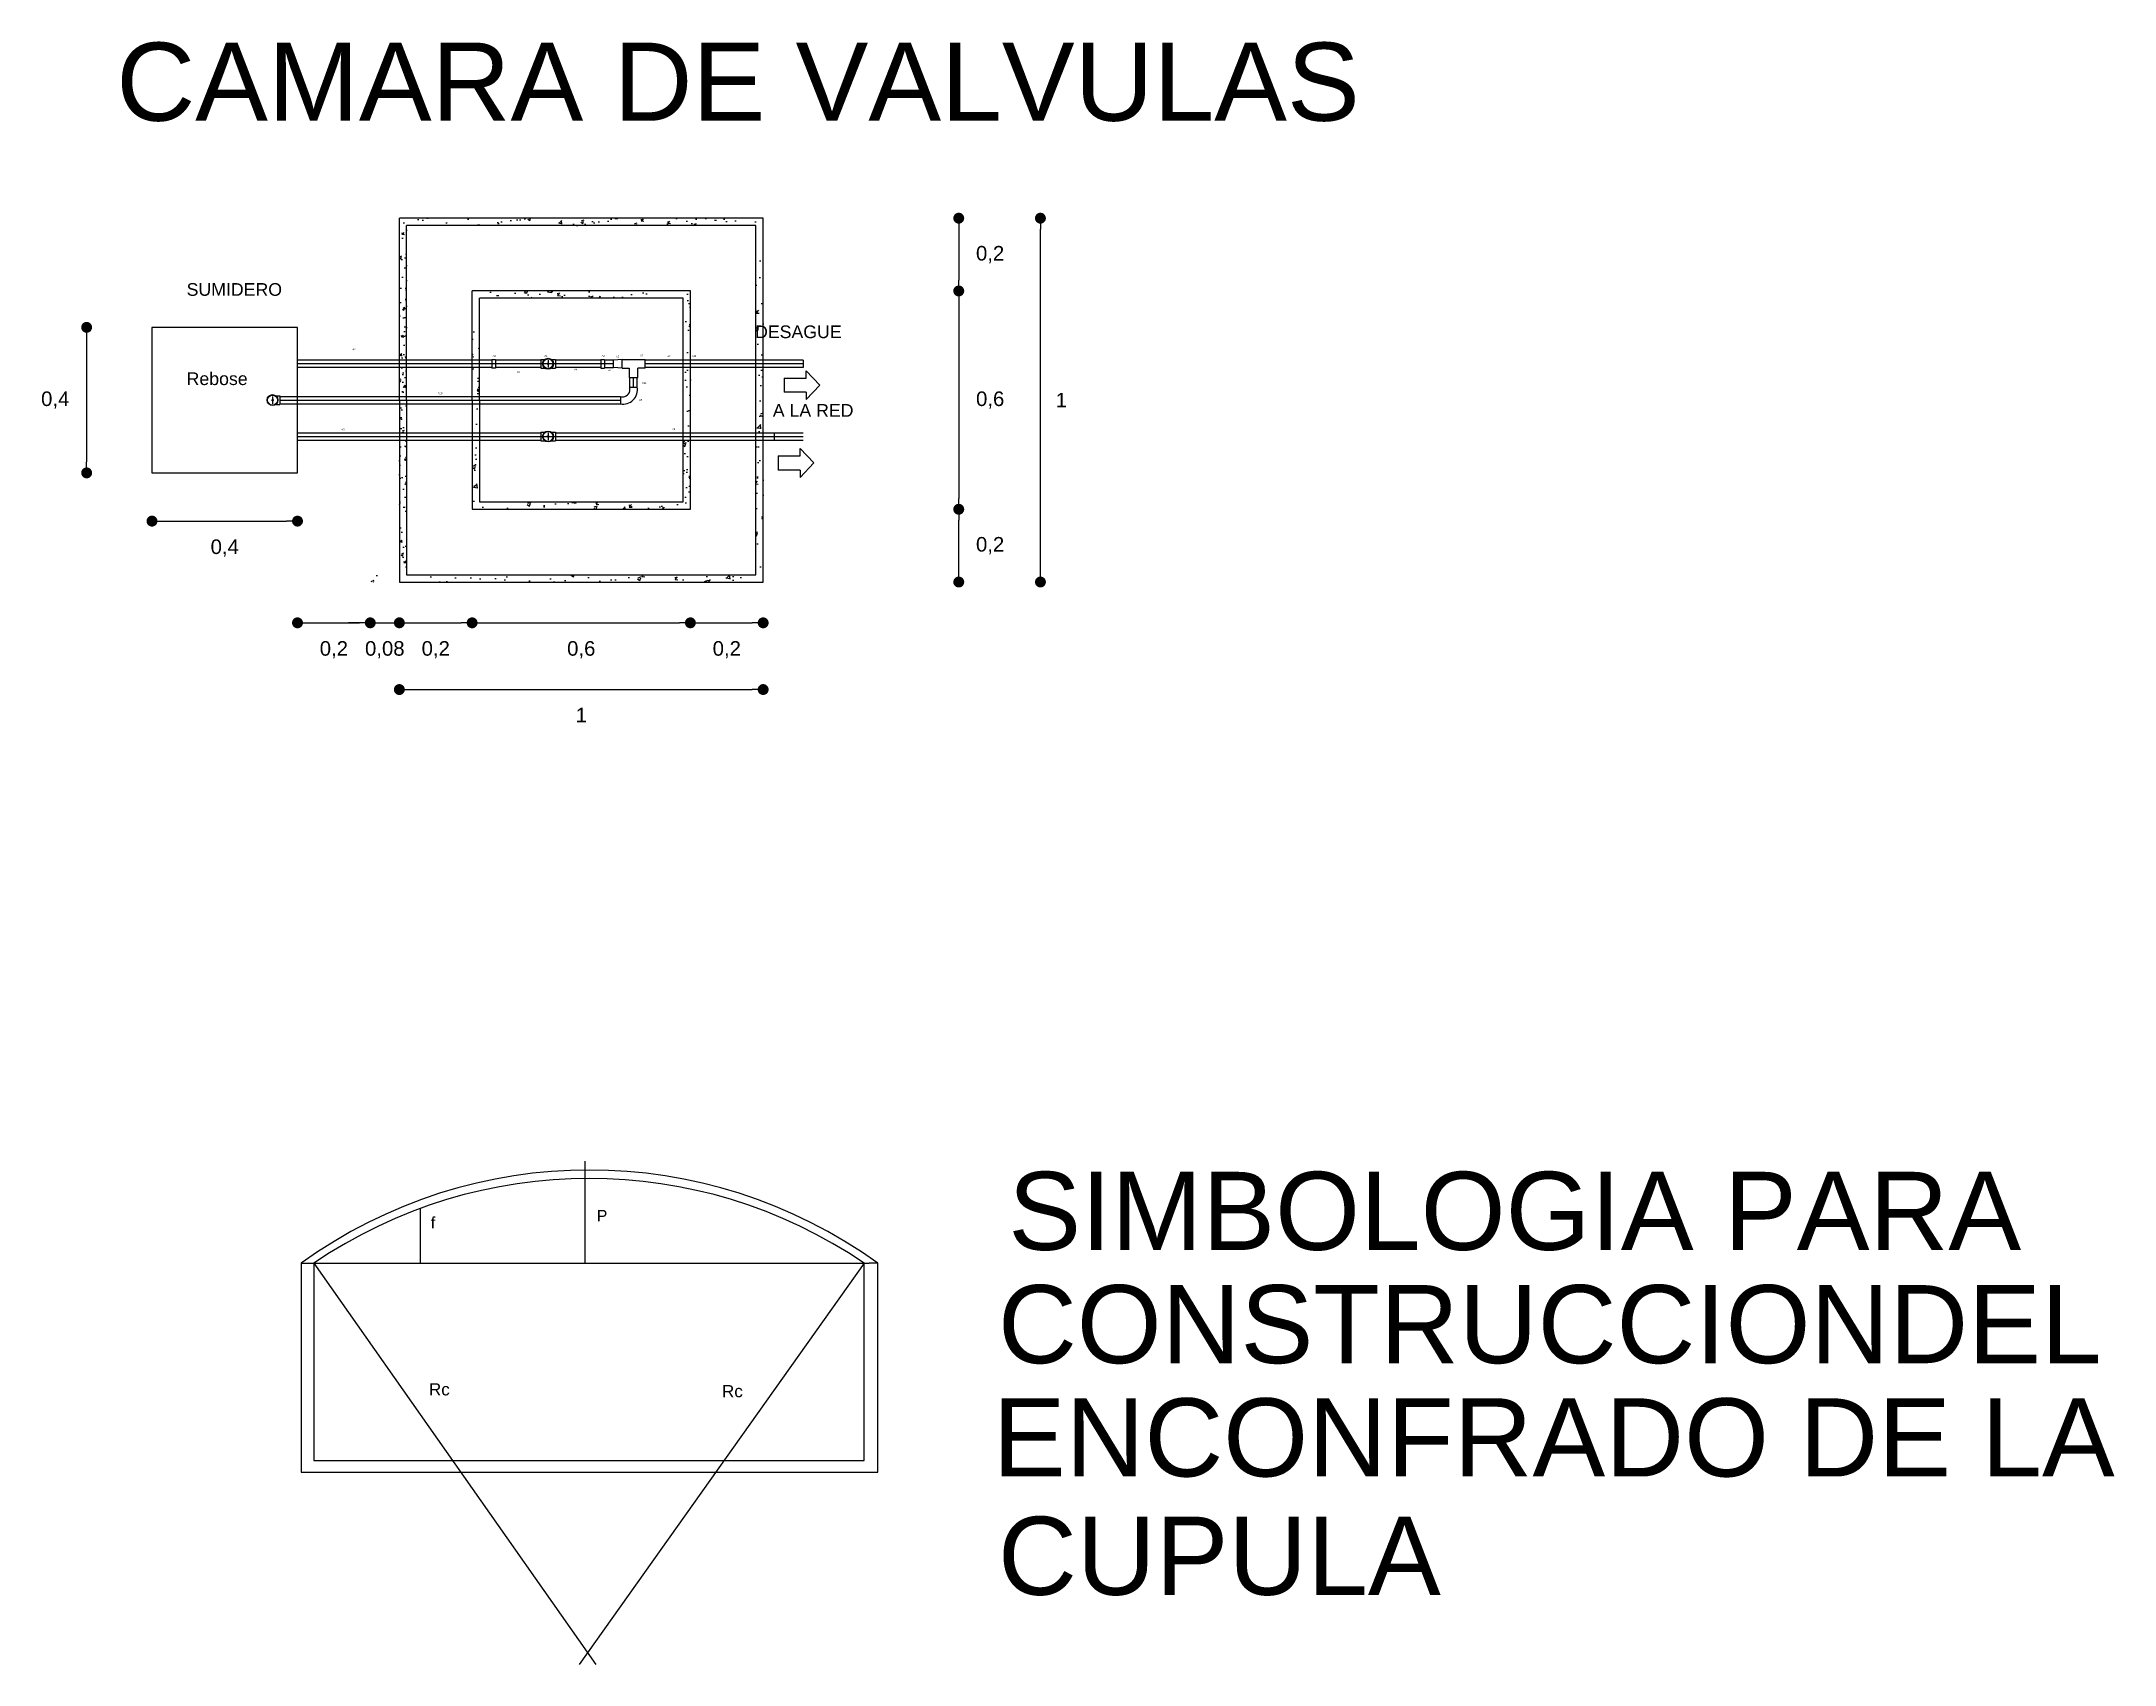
# Model space of a CAD drawing. Header units: metres. Extents: x 1704 to 4131, y 3282 to 4241.
# Drawn here: x 2153.38 to 2159.08, y 4221.74 to 4226.2 of the extents above; entities that cross this region are included whole.
import ezdxf

# ---------------------------------------------------------------- set-up
doc = ezdxf.new("R2010")
doc.units = ezdxf.units.M
doc.linetypes.add('ACAD_ISO02W100', pattern=[15, 12, -3])
doc.layers.add('Cotas', color=7, linetype='Continuous')
doc.layers.add('Dibujo', color=7, linetype='Continuous')
doc.styles.get("Standard").update_dxf_attribs({"font": 'arial.ttf'})
doc.dimstyles.new('Vero', dxfattribs={"dimtxt": 0.04, "dimasz": 0.03, "dimexe": 1.25, "dimexo": 0.625, "dimgap": 0.05, "dimtad": 2, "dimtih": 1, "dimtoh": 1, "dimtxsty": 'Standard', "dimblk": 'DOT', "dimcen": 0, "dimse1": 1, "dimse2": 1, "dimadec": 0, "dimazin": 0, "dimtfac": 1, "dimtix": 1, "dimtmove": 0, "dimatfit": 2, "dimfxl": 1, "dimarcsym": 2})
pattern_1 = [(50, (-1818.425276, 1706.89299), (0.0546554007, -0.00478172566), [0.005715, -0.062865]), (355, (-1818.425276, 1706.89299), (-0.0105730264, 0.0573170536), [0.004572, -0.05029217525]), (100.4514447, (-1818.42072, 1706.89259), (0.0440823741, 0.0525353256), [0.00485700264, -0.0534270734]), (46.1842, (-1818.425276, 1706.90823), (0.0813237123, -0.0126126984), [0.0085725, -0.0942975]), (96.6355576, (-1818.4185, 1706.90718), (0.0712212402, 0.0742278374), [0.007285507, -0.0801406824]), (351.1841512, (-1818.42528, 1706.90823), (0.0712212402, 0.0742278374), [0.0068579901, -0.0754379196]), (21, (-1818.417656, 1706.90442), (0.0454843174, -0.03067955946), [0.005715, -0.062865]), (326, (-1818.417656, 1706.90442), (0.0185406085, 0.05525638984), [0.004572, -0.050292]), (71.451445, (-1818.413866, 1706.90186), (0.0640249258, 0.02457683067), [0.00485700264, -0.0534269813]), (37.5, (-1818.425276, 1706.892988), (0.000926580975, 0.02536651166), [0, -0.0496824, 0, -0.051054, 0, -0.0504825]), (7.5, (-1818.425276, 1706.892988), (0.02004589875, 0.03005417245), [0, -0.0291084, 0, -0.0485394, 0, -0.0192405]), (327.5, (-1818.442269, 1706.892988), (0.04067717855, -0.0017186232), [0, -0.01905, 0, -0.059436, 0, -0.078867]), (317.5, (-1818.44989, 1706.892988), (0.04443875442, 0.0076279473), [0, -0.024765, 0, -0.0394716, 0, -0.056007])]
pattern_2 = [(50, (-1818.425276, 1706.89299), (0.0910923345, -0.0079695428), [0.009525, -0.104775]), (355, (-1818.42528, 1706.89299), (-0.0176217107, 0.0955284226), [0.00762, -0.083820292]), (100.4514447, (-1818.417685, 1706.89232), (0.0734706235, 0.087558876), [0.0080950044, -0.0890451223]), (46.1842, (-1818.42528, 1706.91839), (0.1355395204, -0.021021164), [0.0142875, -0.1571625]), (96.6355576, (-1818.41398, 1706.91664), (0.118702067, 0.1237130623), [0.0121425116, -0.133567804]), (351.184151, (-1818.42528, 1706.91839), (0.118702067, 0.1237130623), [0.0114299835, -0.125729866]), (21, (-1818.412576, 1706.91204), (0.0758071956, -0.0511325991), [0.009525, -0.104775]), (326, (-1818.41258, 1706.91204), (0.0309010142, 0.092093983), [0.00762, -0.08382]), (71.451445, (-1818.40626, 1706.90778), (0.1067082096, 0.0409613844), [0.0080950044, -0.0890449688]), (37.5, (-1818.425276, 1706.892988), (0.00154430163, 0.04227751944), [0, -0.082804, 0, -0.08509, 0, -0.0841375]), (7.5, (-1818.425276, 1706.89299), (0.03340983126, 0.0500902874), [0, -0.048514, 0, -0.080899, 0, -0.0320675]), (327.5, (-1818.453597, 1706.892988), (0.06779529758, -0.002864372), [0, -0.03175, 0, -0.09906, 0, -0.131445]), (317.5, (-1818.4663, 1706.89299), (0.0740645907, 0.0127132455), [0, -0.041275, 0, -0.065786, 0, -0.093345])]

msp = doc.modelspace()

# ---------------------------------------------------------------- texts
at = {"layer": 'Cotas', "color": 0, "linetype": 'ByBlock'}
for s, p in [('f', (2154.4534, 4222.9362)), ('P', (2154.9097, 4222.9554))]:
    msp.add_text(s, height=0.0313, rotation=360, dxfattribs=at).set_placement(p)
for p in [(2154.4484, 4222.477), (2155.2539, 4222.4719)]:
    msp.add_text('Rc', height=0.03356, dxfattribs=at).set_placement(p)
at = {"layer": 'Dibujo', "linetype": 'ACAD_ISO02W100'}
for s, height, p in [('CAMARA DE VALVULAS', 0.214783, (2153.5891, 4225.9804)), ('SIMBOLOGIA PARA ', 0.214783, (2156.0408, 4222.8768)), ('CONSTRUCCIONDEL ', 0.214783, (2156.0125, 4222.5655)), ('ENCONFRADO DE LA', 0.214783, (2155.9983, 4222.2542)), ('CUPULA', 0.21478, (2156.0125, 4221.9288))]:
    msp.add_text(s, height=height, dxfattribs=at).set_placement(p)
at = {"layer": 'Dibujo', "color": 0, "linetype": 'ByBlock'}
for s, height, p in [('SUMIDERO', 0.03484, (2153.7823, 4225.4993)), ('DESAGUE', 0.03484, (2155.3448, 4225.3829)), ('A3', 0.00493, (2154.2385, 4225.3501)), ('A0', 0.00493, (2154.6236, 4225.3314)), ('A1', 0.00493, (2154.7658, 4225.3314)), ('A2', 0.00493, (2154.9231, 4225.332)), ('A5', 0.00493, (2154.9627, 4225.3295)), ('A7', 0.00493, (2155.0284, 4225.3331)), ('A8', 0.00493, (2155.1043, 4225.3308)), ('A12', 0.00493, (2155.171, 4225.3314)), ('Rebose', 0.03484, (2153.7823, 4225.254)), ('A4', 0.00493, (2154.6905, 4225.2879)), ('A4', 0.00493, (2154.8479, 4225.2941)), ('A4', 0.00493, (2154.9415, 4225.2922)), ('A10', 0.00493, (2154.473, 4225.2288)), ('A11', 0.00493, (2155.0343, 4225.2573)), ('A8', 0.00493, (2155.026, 4225.2106)), ('A LA RED', 0.03484, (2155.3936, 4225.1669)), ('A3', 0.00493, (2154.2078, 4225.1291)), ('A6', 0.00493, (2155.1169, 4225.1305))]:
    msp.add_text(s, height=height, dxfattribs=at).set_placement(p)

# ---------------------------------------------------------------- blocks, each defined once
blk = doc.blocks.new('_Dot')
at = {"color": 0, "linetype": 'ByBlock', "lineweight": -2}
blk.add_line((-0.5, 0), (-1, 0), dxfattribs=at)
at = {"color": 0, "linetype": 'ByBlock', "const_width": 0.5}
blk.add_lwpolyline([(-0.25, 0, 1), (0.25, 0, 1)], format="xyb", close=True, dxfattribs=at)
blk = doc.blocks.new('*D321')
at = {"layer": 'Cotas', "color": 0, "linetype": 'ByBlock', "lineweight": -2, "transparency": 16777216}
blk.add_line((2153.5075, 4225.3826), (2153.5075, 4225.0426), dxfattribs=at)
at = {"layer": 'Defpoints', "color": 0, "linetype": 'ByBlock', "transparency": 16777216}
for p in [(2153.6871, 4225.4126), (2153.5075, 4225.0126), (2153.6871, 4225.0126)]:
    blk.add_point(p, dxfattribs=at)
at = {"layer": 'Cotas', "color": 0, "linetype": 'ByBlock', "lineweight": -2, "transparency": 16777216, "xscale": 0.03, "yscale": 0.03, "zscale": 0.03}
for p, rotation in [((2153.5075, 4225.4126), 90), ((2153.5075, 4225.0126), 270)]:
    blk.add_blockref('_Dot', p, dxfattribs=dict(at, rotation=rotation))
at = {"layer": 'Cotas', "color": 0, "linetype": 'ByBlock', "transparency": 16777216, "insert": (2153.4212, 4225.2126), "char_height": 0.04, "attachment_point": 5}
blk.add_mtext('0,4', dxfattribs=at)
blk = doc.blocks.new('*D322')
at = {"layer": 'Cotas', "color": 0, "linetype": 'ByBlock', "lineweight": -2, "transparency": 16777216}
blk.add_line((2153.7171, 4224.88), (2154.0571, 4224.88), dxfattribs=at)
at = {"layer": 'Defpoints', "color": 0, "linetype": 'ByBlock', "transparency": 16777216}
for p in [(2153.6871, 4225.0126), (2154.0871, 4225.0126), (2154.0871, 4224.88)]:
    blk.add_point(p, dxfattribs=at)
at = {"layer": 'Cotas', "color": 0, "linetype": 'ByBlock', "lineweight": -2, "transparency": 16777216, "xscale": 0.03, "yscale": 0.03, "zscale": 0.03, "rotation": 180}
blk.add_blockref('_Dot', (2153.6871, 4224.88), dxfattribs=at)
at = {"layer": 'Cotas', "color": 0, "linetype": 'ByBlock', "lineweight": -2, "transparency": 16777216, "xscale": 0.03, "yscale": 0.03, "zscale": 0.03}
blk.add_blockref('_Dot', (2154.0871, 4224.88), dxfattribs=at)
at = {"layer": 'Cotas', "color": 0, "linetype": 'ByBlock', "transparency": 16777216, "insert": (2153.8871, 4224.8059), "char_height": 0.04, "attachment_point": 5}
blk.add_mtext('0,4', dxfattribs=at)
blk = doc.blocks.new('*D323')
at = {"layer": 'Cotas', "color": 0, "linetype": 'ByBlock', "lineweight": -2, "transparency": 16777216}
blk.add_line((2154.1171, 4224.6005), (2154.2571, 4224.6005), dxfattribs=at)
at = {"layer": 'Defpoints', "color": 0, "linetype": 'ByBlock', "transparency": 16777216}
for p in [(2154.0871, 4225.1026), (2154.2871, 4225.1026), (2154.2871, 4224.6005)]:
    blk.add_point(p, dxfattribs=at)
at = {"layer": 'Cotas', "color": 0, "linetype": 'ByBlock', "lineweight": -2, "transparency": 16777216, "xscale": 0.03, "yscale": 0.03, "zscale": 0.03, "rotation": 180}
blk.add_blockref('_Dot', (2154.0871, 4224.6005), dxfattribs=at)
at = {"layer": 'Cotas', "color": 0, "linetype": 'ByBlock', "lineweight": -2, "transparency": 16777216, "xscale": 0.03, "yscale": 0.03, "zscale": 0.03}
blk.add_blockref('_Dot', (2154.2871, 4224.6005), dxfattribs=at)
at = {"layer": 'Cotas', "color": 0, "linetype": 'ByBlock', "transparency": 16777216, "insert": (2154.1871, 4224.5264), "char_height": 0.04, "attachment_point": 5}
blk.add_mtext('0,2', dxfattribs=at)
blk = doc.blocks.new('*D324')
at = {"layer": 'Cotas', "color": 0, "linetype": 'ByBlock', "lineweight": -2, "transparency": 16777216}
for p, q in [((2154.2571, 4224.6005), (2154.2271, 4224.6005)), ((2154.2871, 4224.6005), (2154.3671, 4224.6005)), ((2154.3971, 4224.6005), (2154.4271, 4224.6005))]:
    blk.add_line(p, q, dxfattribs=at)
at = {"layer": 'Defpoints', "color": 0, "linetype": 'ByBlock', "transparency": 16777216}
for p in [(2154.2871, 4225.1026), (2154.3671, 4225.1026), (2154.3671, 4224.6005)]:
    blk.add_point(p, dxfattribs=at)
at = {"layer": 'Cotas', "color": 0, "linetype": 'ByBlock', "lineweight": -2, "transparency": 16777216, "xscale": 0.03, "yscale": 0.03, "zscale": 0.03}
blk.add_blockref('_Dot', (2154.2871, 4224.6005), dxfattribs=at)
at = {"layer": 'Cotas', "color": 0, "linetype": 'ByBlock', "lineweight": -2, "transparency": 16777216, "xscale": 0.03, "yscale": 0.03, "zscale": 0.03, "rotation": 180}
blk.add_blockref('_Dot', (2154.3671, 4224.6005), dxfattribs=at)
at = {"layer": 'Cotas', "color": 0, "linetype": 'ByBlock', "transparency": 16777216, "insert": (2154.3271, 4224.5264), "char_height": 0.04, "attachment_point": 5}
blk.add_mtext('0,08', dxfattribs=at)
blk = doc.blocks.new('*D325')
at = {"layer": 'Cotas', "color": 0, "linetype": 'ByBlock', "lineweight": -2, "transparency": 16777216}
blk.add_line((2154.3971, 4224.6005), (2154.5371, 4224.6005), dxfattribs=at)
at = {"layer": 'Defpoints', "color": 0, "linetype": 'ByBlock', "transparency": 16777216}
for p in [(2154.5671, 4224.9126), (2154.3671, 4224.7126), (2154.5671, 4224.6005)]:
    blk.add_point(p, dxfattribs=at)
at = {"layer": 'Cotas', "color": 0, "linetype": 'ByBlock', "lineweight": -2, "transparency": 16777216, "xscale": 0.03, "yscale": 0.03, "zscale": 0.03, "rotation": 180}
blk.add_blockref('_Dot', (2154.3671, 4224.6005), dxfattribs=at)
at = {"layer": 'Cotas', "color": 0, "linetype": 'ByBlock', "lineweight": -2, "transparency": 16777216, "xscale": 0.03, "yscale": 0.03, "zscale": 0.03}
blk.add_blockref('_Dot', (2154.5671, 4224.6005), dxfattribs=at)
at = {"layer": 'Cotas', "color": 0, "linetype": 'ByBlock', "transparency": 16777216, "insert": (2154.4671, 4224.5264), "char_height": 0.04, "attachment_point": 5}
blk.add_mtext('0,2', dxfattribs=at)
blk = doc.blocks.new('*D326')
at = {"layer": 'Cotas', "color": 0, "linetype": 'ByBlock', "lineweight": -2, "transparency": 16777216}
blk.add_line((2154.5971, 4224.6005), (2155.1371, 4224.6005), dxfattribs=at)
at = {"layer": 'Defpoints', "color": 0, "linetype": 'ByBlock', "transparency": 16777216}
for p in [(2154.5671, 4224.9126), (2155.1671, 4224.9126), (2155.1671, 4224.6005)]:
    blk.add_point(p, dxfattribs=at)
at = {"layer": 'Cotas', "color": 0, "linetype": 'ByBlock', "lineweight": -2, "transparency": 16777216, "xscale": 0.03, "yscale": 0.03, "zscale": 0.03, "rotation": 180}
blk.add_blockref('_Dot', (2154.5671, 4224.6005), dxfattribs=at)
at = {"layer": 'Cotas', "color": 0, "linetype": 'ByBlock', "lineweight": -2, "transparency": 16777216, "xscale": 0.03, "yscale": 0.03, "zscale": 0.03}
blk.add_blockref('_Dot', (2155.1671, 4224.6005), dxfattribs=at)
at = {"layer": 'Cotas', "color": 0, "linetype": 'ByBlock', "transparency": 16777216, "insert": (2154.8671, 4224.5264), "char_height": 0.04, "attachment_point": 5}
blk.add_mtext('0,6', dxfattribs=at)
blk = doc.blocks.new('*D327')
at = {"layer": 'Cotas', "color": 0, "linetype": 'ByBlock', "lineweight": -2, "transparency": 16777216}
blk.add_line((2155.1971, 4224.6005), (2155.3371, 4224.6005), dxfattribs=at)
at = {"layer": 'Defpoints', "color": 0, "linetype": 'ByBlock', "transparency": 16777216}
for p in [(2155.1671, 4224.9126), (2155.3671, 4224.7126), (2155.3671, 4224.6005)]:
    blk.add_point(p, dxfattribs=at)
at = {"layer": 'Cotas', "color": 0, "linetype": 'ByBlock', "lineweight": -2, "transparency": 16777216, "xscale": 0.03, "yscale": 0.03, "zscale": 0.03, "rotation": 180}
blk.add_blockref('_Dot', (2155.1671, 4224.6005), dxfattribs=at)
at = {"layer": 'Cotas', "color": 0, "linetype": 'ByBlock', "lineweight": -2, "transparency": 16777216, "xscale": 0.03, "yscale": 0.03, "zscale": 0.03}
blk.add_blockref('_Dot', (2155.3671, 4224.6005), dxfattribs=at)
at = {"layer": 'Cotas', "color": 0, "linetype": 'ByBlock', "transparency": 16777216, "insert": (2155.2671, 4224.5264), "char_height": 0.04, "attachment_point": 5}
blk.add_mtext('0,2', dxfattribs=at)
blk = doc.blocks.new('*D328')
at = {"layer": 'Cotas', "color": 0, "linetype": 'ByBlock', "lineweight": -2, "transparency": 16777216}
blk.add_line((2154.3971, 4224.4171), (2155.3371, 4224.4171), dxfattribs=at)
at = {"layer": 'Defpoints', "color": 0, "linetype": 'ByBlock', "transparency": 16777216}
for p in [(2154.3671, 4224.7126), (2155.3671, 4224.7126), (2155.3671, 4224.4171)]:
    blk.add_point(p, dxfattribs=at)
at = {"layer": 'Cotas', "color": 0, "linetype": 'ByBlock', "lineweight": -2, "transparency": 16777216, "xscale": 0.03, "yscale": 0.03, "zscale": 0.03, "rotation": 180}
blk.add_blockref('_Dot', (2154.3671, 4224.4171), dxfattribs=at)
at = {"layer": 'Cotas', "color": 0, "linetype": 'ByBlock', "lineweight": -2, "transparency": 16777216, "xscale": 0.03, "yscale": 0.03, "zscale": 0.03}
blk.add_blockref('_Dot', (2155.3671, 4224.4171), dxfattribs=at)
at = {"layer": 'Cotas', "color": 0, "linetype": 'ByBlock', "transparency": 16777216, "insert": (2154.8671, 4224.347), "char_height": 0.04, "attachment_point": 5}
blk.add_mtext('1', dxfattribs=at)
blk = doc.blocks.new('*D329')
at = {"layer": 'Cotas', "color": 0, "linetype": 'ByBlock', "lineweight": -2, "transparency": 16777216}
blk.add_line((2155.9047, 4225.6826), (2155.9047, 4225.5426), dxfattribs=at)
at = {"layer": 'Defpoints', "color": 0, "linetype": 'ByBlock', "transparency": 16777216}
for p in [(2155.3671, 4225.7126), (2155.1671, 4225.5126), (2155.9047, 4225.5126)]:
    blk.add_point(p, dxfattribs=at)
at = {"layer": 'Cotas', "color": 0, "linetype": 'ByBlock', "lineweight": -2, "transparency": 16777216, "xscale": 0.03, "yscale": 0.03, "zscale": 0.03}
for p, rotation in [((2155.9047, 4225.7126), 90), ((2155.9047, 4225.5126), 270)]:
    blk.add_blockref('_Dot', p, dxfattribs=dict(at, rotation=rotation))
at = {"layer": 'Cotas', "color": 0, "linetype": 'ByBlock', "transparency": 16777216, "insert": (2155.9909, 4225.6126), "char_height": 0.04, "attachment_point": 5}
blk.add_mtext('0,2', dxfattribs=at)
blk = doc.blocks.new('*D330')
at = {"layer": 'Cotas', "color": 0, "linetype": 'ByBlock', "lineweight": -2, "transparency": 16777216}
blk.add_line((2155.9047, 4225.4826), (2155.9047, 4224.9426), dxfattribs=at)
at = {"layer": 'Defpoints', "color": 0, "linetype": 'ByBlock', "transparency": 16777216}
for p in [(2155.1671, 4225.5126), (2155.1671, 4224.9126), (2155.9047, 4224.9126)]:
    blk.add_point(p, dxfattribs=at)
at = {"layer": 'Cotas', "color": 0, "linetype": 'ByBlock', "lineweight": -2, "transparency": 16777216, "xscale": 0.03, "yscale": 0.03, "zscale": 0.03}
for p, rotation in [((2155.9047, 4225.5126), 90), ((2155.9047, 4224.9126), 270)]:
    blk.add_blockref('_Dot', p, dxfattribs=dict(at, rotation=rotation))
at = {"layer": 'Cotas', "color": 0, "linetype": 'ByBlock', "transparency": 16777216, "insert": (2155.9911, 4225.2126), "char_height": 0.04, "attachment_point": 5}
blk.add_mtext('0,6', dxfattribs=at)
blk = doc.blocks.new('*D331')
at = {"layer": 'Cotas', "color": 0, "linetype": 'ByBlock', "lineweight": -2, "transparency": 16777216}
blk.add_line((2155.9047, 4224.7426), (2155.9047, 4224.8826), dxfattribs=at)
at = {"layer": 'Defpoints', "color": 0, "linetype": 'ByBlock', "transparency": 16777216}
for p in [(2155.1671, 4224.9126), (2155.9047, 4224.9126), (2155.3671, 4224.7126)]:
    blk.add_point(p, dxfattribs=at)
at = {"layer": 'Cotas', "color": 0, "linetype": 'ByBlock', "lineweight": -2, "transparency": 16777216, "xscale": 0.03, "yscale": 0.03, "zscale": 0.03}
for p, rotation in [((2155.9047, 4224.9126), 90), ((2155.9047, 4224.7126), 270)]:
    blk.add_blockref('_Dot', p, dxfattribs=dict(at, rotation=rotation))
at = {"layer": 'Cotas', "color": 0, "linetype": 'ByBlock', "transparency": 16777216, "insert": (2155.9909, 4224.8126), "char_height": 0.04, "attachment_point": 5}
blk.add_mtext('0,2', dxfattribs=at)
blk = doc.blocks.new('*D332')
at = {"layer": 'Cotas', "color": 0, "linetype": 'ByBlock', "lineweight": -2, "transparency": 16777216}
blk.add_line((2156.1292, 4224.7426), (2156.1292, 4225.6826), dxfattribs=at)
at = {"layer": 'Defpoints', "color": 0, "linetype": 'ByBlock', "transparency": 16777216}
for p in [(2155.3671, 4225.7126), (2156.1292, 4225.7126), (2155.3671, 4224.7126)]:
    blk.add_point(p, dxfattribs=at)
at = {"layer": 'Cotas', "color": 0, "linetype": 'ByBlock', "lineweight": -2, "transparency": 16777216, "xscale": 0.03, "yscale": 0.03, "zscale": 0.03}
for p, rotation in [((2156.1292, 4225.7126), 90), ((2156.1292, 4224.7126), 270)]:
    blk.add_blockref('_Dot', p, dxfattribs=dict(at, rotation=rotation))
at = {"layer": 'Cotas', "color": 0, "linetype": 'ByBlock', "transparency": 16777216, "insert": (2156.1866, 4225.2126), "char_height": 0.04, "attachment_point": 5}
blk.add_mtext('1', dxfattribs=at)

# ---------------------------------------------------------------- dimensions: what is measured, and where the dimension line sits
at = {"layer": 'Cotas', "color": 0, "linetype": 'ByBlock'}
for base, p1, p2, picture, middle in [((2155.9047, 4225.5126), (2155.3671, 4225.7126), (2155.1671, 4225.5126), '*D329', (2155.9909, 4225.6126)), ((2156.1292, 4225.7126), (2155.3671, 4224.7126), (2155.3671, 4225.7126), '*D332', (2156.1866, 4225.2126)), ((2155.9047, 4224.9126), (2155.1671, 4225.5126), (2155.1671, 4224.9126), '*D330', (2155.9911, 4225.2126)), ((2153.5075, 4225.0126), (2153.6871, 4225.4126), (2153.6871, 4225.0126), '*D321', (2153.4212, 4225.2126)), ((2155.9047, 4224.9126), (2155.3671, 4224.7126), (2155.1671, 4224.9126), '*D331', (2155.9909, 4224.8126))]:
    dim = msp.add_linear_dim(base=base, p1=p1, p2=p2, angle=90, dimstyle='Vero', dxfattribs=at)
    dim.commit()
    dim.dimension.update_dxf_attribs({"geometry": picture, "text_midpoint": middle})
for base, p1, p2, picture, middle in [((2154.2871, 4224.6005), (2154.0871, 4225.1026), (2154.2871, 4225.1026), '*D323', (2154.1871, 4224.5264)), ((2154.3671, 4224.6005), (2154.2871, 4225.1026), (2154.3671, 4225.1026), '*D324', (2154.3271, 4224.5264)), ((2154.0871, 4224.88), (2153.6871, 4225.0126), (2154.0871, 4225.0126), '*D322', (2153.8871, 4224.8059)), ((2154.5671, 4224.6005), (2154.3671, 4224.7126), (2154.5671, 4224.9126), '*D325', (2154.4671, 4224.5264)), ((2155.1671, 4224.6005), (2154.5671, 4224.9126), (2155.1671, 4224.9126), '*D326', (2154.8671, 4224.5264)), ((2155.3671, 4224.6005), (2155.1671, 4224.9126), (2155.3671, 4224.7126), '*D327', (2155.2671, 4224.5264)), ((2155.3671, 4224.4171), (2154.3671, 4224.7126), (2155.3671, 4224.7126), '*D328', (2154.8671, 4224.347))]:
    dim = msp.add_linear_dim(base=base, p1=p1, p2=p2, dimstyle='Vero', dxfattribs=at)
    dim.commit()
    dim.dimension.update_dxf_attribs({"geometry": picture, "text_midpoint": middle})

# ---------------------------------------------------------------- hatches: boundary and pattern name
at = {"layer": 'Dibujo', "linetype": 'ByBlock'}
h = msp.add_hatch(dxfattribs=at)
h.set_pattern_fill('AR-CONC', color=0, scale=0.0004)
h.set_pattern_definition([(50, (-1818.425276, 1706.89299), (0.0728738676, -0.0063756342), [0.00762, -0.08382]), (355, (-1818.425276, 1706.89299), (-0.0140973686, 0.0764227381), [0.006096, -0.0670562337]), (100.4514447, (-1818.4192, 1706.89246), (0.0587764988, 0.0700471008), [0.0064760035, -0.0712360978]), (46.1842, (-1818.42528, 1706.91331), (0.1084316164, -0.0168169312), [0.01143, -0.12573]), (96.6355576, (-1818.41624, 1706.91191), (0.0949616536, 0.0989704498), [0.0097140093, -0.1068542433]), (351.1841512, (-1818.42528, 1706.91331), (0.0949616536, 0.0989704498), [0.0091439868, -0.1005838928]), (21, (-1818.415116, 1706.90823), (0.0606457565, -0.0409060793), [0.00762, -0.08382]), (326, (-1818.415116, 1706.90823), (0.0247208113, 0.0736751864), [0.006096, -0.067056]), (71.451445, (-1818.41006, 1706.90482), (0.0853665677, 0.0327691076), [0.0064760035, -0.071235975]), (37.5, (-1818.425276, 1706.892988), (0.0012354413, 0.03382201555), [0, -0.0662432, 0, -0.068072, 0, -0.06731]), (7.5, (-1818.425276, 1706.892988), (0.026727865, 0.04007222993), [0, -0.0388112, 0, -0.0647192, 0, -0.025654]), (327.5, (-1818.447933, 1706.892988), (0.05423623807, -0.0022914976), [0, -0.0254, 0, -0.079248, 0, -0.105156]), (317.5, (-1818.458093, 1706.89299), (0.05925167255, 0.0101705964), [0, -0.03302, 0, -0.0526288, 0, -0.074676])])
h.paths.add_polyline_path([(2155.3471, 4225.7126), (2154.3671, 4225.7126), (2154.3671, 4225.6926), (2154.3871, 4225.6926), (2155.3471, 4225.6926)])
h = msp.add_hatch(dxfattribs=at)
h.set_pattern_fill('AR-CONC', color=0, scale=0.0003)
h.set_pattern_definition(pattern_1)
h.paths.add_polyline_path([(2154.3871, 4225.6926), (2154.3671, 4225.6926), (2154.3671, 4225.3226), (2154.3871, 4225.3226)])
h.paths.add_polyline_path([(2154.3871, 4225.3026), (2154.3671, 4225.3026), (2154.3671, 4225.2226), (2154.3871, 4225.2226)])
h = msp.add_hatch(dxfattribs=at)
h.set_pattern_fill('AR-CONC', color=0, scale=0.0005)
h.set_pattern_definition(pattern_2)
h.paths.add_polyline_path([(2155.1471, 4224.9326), (2154.5871, 4224.9326), (2154.5871, 4224.9126), (2155.1471, 4224.9126)])
h.paths.add_polyline_path([(2155.1671, 4224.9326), (2155.1471, 4224.9326), (2155.1471, 4224.9126), (2155.1671, 4224.9126)])
h.paths.add_polyline_path([(2154.5871, 4224.9326), (2154.5671, 4224.9326), (2154.5671, 4224.9126), (2154.5871, 4224.9126)])
h.paths.add_polyline_path([(2155.1671, 4225.3026), (2155.1471, 4225.3026), (2155.1471, 4225.1226), (2155.1671, 4225.1226)])
h.paths.add_polyline_path([(2154.5871, 4225.3026), (2154.5671, 4225.3026), (2154.5671, 4225.2226), (2154.5871, 4225.2226)])
h.paths.add_polyline_path([(2154.5871, 4225.2026), (2154.5671, 4225.2026), (2154.5671, 4225.1226), (2154.5871, 4225.1226)])
h.paths.add_polyline_path([(2154.5871, 4225.1026), (2154.5671, 4225.1026), (2154.5671, 4225.0126), (2154.5871, 4225.0126)])
h.paths.add_polyline_path([(2155.3671, 4225.6926), (2155.3471, 4225.6926), (2155.3471, 4225.3226), (2155.3671, 4225.3226)])
h.paths.add_polyline_path([(2155.3671, 4225.3026), (2155.3471, 4225.3026), (2155.3471, 4225.1226), (2155.3671, 4225.1226)])
h.paths.add_polyline_path([(2155.3671, 4225.1026), (2155.3471, 4225.1026), (2155.3471, 4224.7326), (2155.3671, 4224.7326)])
h = msp.add_hatch(dxfattribs=at)
h.set_pattern_fill('AR-CONC', color=0, scale=0.0005)
h.set_pattern_definition(pattern_2)
h.paths.add_polyline_path([(2155.1471, 4225.5126), (2154.5871, 4225.5126), (2154.5871, 4225.4926), (2155.1471, 4225.4926)])
h.paths.add_polyline_path([(2154.5871, 4225.4926), (2154.5671, 4225.4926), (2154.5671, 4225.3226), (2154.5871, 4225.3226)])
h.paths.add_polyline_path([(2155.1671, 4225.4926), (2155.1471, 4225.4926), (2155.1471, 4225.3226), (2155.1671, 4225.3226)])
h.paths.add_polyline_path([(2155.1671, 4225.5126), (2155.1471, 4225.5126), (2155.1471, 4225.4926), (2155.1671, 4225.4926)])
h.paths.add_polyline_path([(2154.5871, 4225.0126), (2154.5671, 4225.0126), (2154.5671, 4224.9326), (2154.5871, 4224.9326)])
h.paths.add_polyline_path([(2155.1671, 4225.1026), (2155.1471, 4225.1026), (2155.1471, 4224.9326), (2155.1671, 4224.9326)])
h = msp.add_hatch(dxfattribs=at)
h.set_pattern_fill('AR-CONC', color=0, scale=0.0003)
h.set_pattern_definition(pattern_1)
h.paths.add_polyline_path([(2154.3871, 4225.2026), (2154.3671, 4225.2026), (2154.3671, 4225.1226), (2154.3871, 4225.1226)])
h.paths.add_polyline_path([(2154.3871, 4225.1026), (2154.3671, 4225.1026), (2154.3671, 4225.0126), (2154.3871, 4225.0126)])
h.paths.add_polyline_path([(2154.3871, 4225.0126), (2154.3671, 4225.0126), (2154.3671, 4224.7326), (2154.3871, 4224.7326)])
h = msp.add_hatch(dxfattribs=at)
h.set_pattern_fill('AR-CONC', color=0, scale=0.0005)
h.set_pattern_definition([(50, (-1818.505276, 1706.89299), (0.0910923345, -0.0079695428), [0.009525, -0.104775]), (355, (-1818.50528, 1706.89299), (-0.0176217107, 0.0955284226), [0.00762, -0.083820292]), (100.4514447, (-1818.497685, 1706.89232), (0.0734706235, 0.087558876), [0.0080950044, -0.0890451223]), (46.1842, (-1818.50528, 1706.91839), (0.1355395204, -0.021021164), [0.0142875, -0.1571625]), (96.6355576, (-1818.49398, 1706.91664), (0.118702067, 0.1237130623), [0.0121425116, -0.133567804]), (351.184151, (-1818.50528, 1706.91839), (0.118702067, 0.1237130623), [0.0114299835, -0.125729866]), (21, (-1818.492576, 1706.91204), (0.0758071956, -0.0511325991), [0.009525, -0.104775]), (326, (-1818.49258, 1706.91204), (0.0309010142, 0.092093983), [0.00762, -0.08382]), (71.451445, (-1818.48626, 1706.90778), (0.1067082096, 0.0409613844), [0.0080950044, -0.0890449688]), (37.5, (-1818.505276, 1706.892988), (0.00154430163, 0.04227751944), [0, -0.082804, 0, -0.08509, 0, -0.0841375]), (7.5, (-1818.505276, 1706.89299), (0.03340983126, 0.0500902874), [0, -0.048514, 0, -0.080899, 0, -0.0320675]), (327.5, (-1818.533597, 1706.892988), (0.06779529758, -0.002864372), [0, -0.03175, 0, -0.09906, 0, -0.131445]), (317.5, (-1818.5463, 1706.89299), (0.0740645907, 0.0127132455), [0, -0.041275, 0, -0.065786, 0, -0.093345])])
h.paths.add_polyline_path([(2154.3071, 4224.7326), (2154.2871, 4224.7326), (2154.2871, 4224.7126), (2154.3071, 4224.7126)])
h.paths.add_polyline_path([(2155.2871, 4224.7326), (2155.2671, 4224.7326), (2155.2671, 4224.7126), (2155.2871, 4224.7126)])
h = msp.add_hatch(dxfattribs=at)
h.set_pattern_fill('AR-CONC', color=0, scale=0.0005)
h.set_pattern_definition(pattern_2)
h.paths.add_polyline_path([(2155.3471, 4224.7326), (2154.3871, 4224.7326), (2154.3871, 4224.7126), (2155.3471, 4224.7126)])

# ---------------------------------------------------------------- linework, layer by layer
at = {"layer": 'Cotas', "color": 0, "linetype": 'ByBlock'}
for p, q in [((2154.0871, 4225.1026), (2154.2871, 4225.1026)), ((2154.8779, 4222.8404), (2154.8779, 4223.1204)), ((2154.4251, 4222.8404), (2154.4251, 4222.991))]:
    msp.add_line(p, q, dxfattribs=at)
at = {"layer": 'Dibujo', "color": 0, "linetype": 'ByBlock'}
for p, q in [((2154.3671, 4225.2126), (2154.3671, 4225.7126)), ((2155.3671, 4225.7126), (2154.3671, 4225.7126)), ((2155.3471, 4225.6926), (2154.3871, 4225.6926)), ((2154.3871, 4225.2126), (2154.3871, 4225.6926)), ((2155.3471, 4224.7326), (2155.3471, 4225.6926)), ((2155.3671, 4224.7126), (2155.3671, 4225.7126)), ((2155.3671, 4224.7126), (2155.3671, 4225.7126)), ((2155.1671, 4225.5126), (2154.5671, 4225.5126)), ((2154.5671, 4225.2126), (2154.5671, 4225.5126)), ((2155.1671, 4224.9126), (2155.1671, 4225.5126)), ((2154.5871, 4225.2126), (2154.5871, 4225.4926)), ((2155.1471, 4225.4926), (2154.5871, 4225.4926)), ((2155.1471, 4224.9326), (2155.1471, 4225.4926)), ((2153.6871, 4225.4126), (2153.6871, 4225.0126)), ((2154.0871, 4225.4126), (2153.6871, 4225.4126)), ((2154.0871, 4225.0126), (2154.0871, 4225.4126)), ((2154.6209, 4225.3226), (2154.0871, 4225.3226)), ((2154.9553, 4225.3126), (2154.0871, 4225.3126)), ((2154.6209, 4225.3026), (2154.0871, 4225.3026)), ((2154.6209, 4225.3246), (2154.6209, 4225.3006)), ((2154.6209, 4225.3246), (2154.6309, 4225.3246)), ((2154.6309, 4225.3006), (2154.6209, 4225.3006)), ((2154.6309, 4225.3246), (2154.6309, 4225.3006)), ((2154.7559, 4225.3226), (2154.6309, 4225.3226)), ((2154.7559, 4225.3026), (2154.6309, 4225.3026)), ((2154.7559, 4225.3246), (2154.7559, 4225.3006)), ((2154.7559, 4225.3246), (2154.7669, 4225.3246)), ((2154.7559, 4225.3006), (2154.7669, 4225.3006)), ((2154.7759, 4225.3226), (2154.7759, 4225.3026)), ((2154.7849, 4225.3246), (2154.7959, 4225.3246)), ((2154.7849, 4225.3006), (2154.7959, 4225.3006)), ((2154.7959, 4225.3246), (2154.7959, 4225.3006)), ((2154.9209, 4225.3226), (2154.7959, 4225.3226)), ((2154.9209, 4225.3026), (2154.7959, 4225.3026)), ((2154.9209, 4225.3246), (2154.9209, 4225.3006)), ((2154.9209, 4225.3246), (2154.9309, 4225.3246)), ((2154.9209, 4225.3006), (2154.9309, 4225.3006)), ((2154.9309, 4225.3246), (2154.9309, 4225.3006)), ((2154.9553, 4225.3226), (2154.9309, 4225.3226)), ((2154.9309, 4225.3026), (2154.9553, 4225.3026)), ((2154.9796, 4225.3246), (2154.9553, 4225.3226)), ((2154.9553, 4225.3026), (2154.9553, 4225.3226)), ((2154.9796, 4225.3006), (2154.9553, 4225.3026)), ((2154.9796, 4225.3006), (2154.9796, 4225.3246)), ((2154.9796, 4225.3246), (2155.0424, 4225.3246)), ((2154.9796, 4225.3006), (2154.9988, 4225.3006)), ((2154.9988, 4225.3006), (2154.9988, 4225.2743)), ((2155.0424, 4225.3006), (2155.0229, 4225.3006)), ((2155.0229, 4225.2743), (2155.0229, 4225.3006)), ((2155.0424, 4225.3006), (2155.0424, 4225.3246)), ((2155.4774, 4225.3226), (2155.0424, 4225.3226)), ((2155.4774, 4225.3126), (2155.0424, 4225.3126)), ((2155.4774, 4225.3026), (2155.0424, 4225.3026)), ((2155.4774, 4225.3226), (2155.4774, 4225.3026)), ((2154.0185, 4225.2226), (2154.0185, 4225.2026)), ((2154.0185, 4225.2226), (2154.0185, 4225.2026)), ((2154.0275, 4225.2246), (2154.0385, 4225.2246)), ((2154.0385, 4225.2246), (2154.0385, 4225.2006)), ((2154.0385, 4225.2226), (2154.9745, 4225.2226)), ((2154.9745, 4225.2226), (2154.9745, 4225.2026)), ((2154.9988, 4225.2743), (2155.0229, 4225.2743)), ((2155.001, 4225.2377), (2155.001, 4225.2743)), ((2155.001, 4225.2484), (2155.021, 4225.2484)), ((2155.011, 4225.2484), (2155.011, 4225.2743)), ((2155.021, 4225.2484), (2155.021, 4225.2743)), ((2154.0275, 4225.2006), (2154.0385, 4225.2006)), ((2154.0385, 4225.2126), (2154.9745, 4225.2126)), ((2154.0385, 4225.2026), (2154.9745, 4225.2026)), ((2154.3671, 4225.2126), (2154.3671, 4224.7126)), ((2154.3871, 4225.2126), (2154.3871, 4224.7326)), ((2154.5671, 4225.2126), (2154.5671, 4224.9126)), ((2154.5871, 4225.2126), (2154.5871, 4224.9326)), ((2154.0871, 4225.1226), (2154.7559, 4225.1226)), ((2154.0871, 4225.1226), (2154.7559, 4225.1226)), ((2154.0871, 4225.1126), (2155.4774, 4225.1126)), ((2154.7559, 4225.1246), (2154.7559, 4225.1006)), ((2154.7559, 4225.1246), (2154.7669, 4225.1246)), ((2154.7759, 4225.1226), (2154.7759, 4225.1026)), ((2154.7849, 4225.1246), (2154.7959, 4225.1246)), ((2154.7959, 4225.1246), (2154.7959, 4225.1006)), ((2154.7959, 4225.1226), (2155.4774, 4225.1226)), ((2154.7959, 4225.1226), (2155.001, 4225.1226)), ((2155.3974, 4225.1226), (2155.3974, 4225.1026)), ((2154.0871, 4225.1026), (2154.7559, 4225.1026)), ((2154.7559, 4225.1006), (2154.7669, 4225.1006)), ((2154.7849, 4225.1006), (2154.7959, 4225.1006)), ((2154.7959, 4225.1026), (2155.4774, 4225.1026)), ((2153.6871, 4225.0126), (2154.0871, 4225.0126)), ((2154.5871, 4224.9326), (2155.1471, 4224.9326)), ((2154.5671, 4224.9126), (2155.1671, 4224.9126)), ((2154.3671, 4224.7126), (2155.3671, 4224.7126)), ((2154.3871, 4224.7326), (2155.3471, 4224.7326)), ((2154.0969, 4222.8404), (2155.6589, 4222.8404)), ((2154.0969, 4222.8404), (2154.0969, 4222.2656)), ((2154.132, 4222.8404), (2154.907, 4221.7373)), ((2154.132, 4222.8404), (2154.132, 4222.2977)), ((2155.6449, 4222.8404), (2154.8611, 4221.7373)), ((2155.6449, 4222.2977), (2155.6449, 4222.8404)), ((2155.6821, 4222.8404), (2155.6589, 4222.8404)), ((2155.6821, 4222.2656), (2155.6821, 4222.8404)), ((2154.0969, 4222.2656), (2155.6821, 4222.2656)), ((2154.132, 4222.2977), (2155.6449, 4222.2977))]:
    msp.add_line(p, q, dxfattribs=at)
at = {"layer": 'Dibujo', "color": 0}
for p, q in [((2155.485, 4225.2733), (2155.485, 4225.2933)), ((2155.5226, 4225.2539), (2155.485, 4225.2933)), ((2155.4251, 4225.2733), (2155.485, 4225.2733)), ((2155.4251, 4225.2733), (2155.4251, 4225.2344)), ((2155.485, 4225.2344), (2155.4251, 4225.2344)), ((2155.485, 4225.2144), (2155.5226, 4225.2539)), ((2155.485, 4225.2344), (2155.485, 4225.2144)), ((2155.4087, 4225.0593), (2155.4686, 4225.0593)), ((2155.4087, 4225.0593), (2155.4087, 4225.0203)), ((2155.4686, 4225.0593), (2155.4686, 4225.0793)), ((2155.5062, 4225.0398), (2155.4686, 4225.0793)), ((2155.4686, 4225.0203), (2155.4087, 4225.0203)), ((2155.4686, 4225.0003), (2155.5062, 4225.0398)), ((2155.4686, 4225.0203), (2155.4686, 4225.0003))]:
    msp.add_line(p, q, dxfattribs=at)
at = {"layer": 'Dibujo', "color": 0, "linetype": 'ByBlock'}
for centre, radius in [((2154.7759, 4225.3126), 0.015), ((2154.7759, 4225.3126), 0.0136), ((2154.7759, 4225.3126), 0.002), ((2154.7759, 4225.3126), 4.092726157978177e-12), ((2154.0185, 4225.2126), 0.015), ((2154.0185, 4225.2126), 0.0136), ((2154.0185, 4225.2126), 0.002), ((2154.7759, 4225.1126), 0.015), ((2154.7759, 4225.1126), 0.0136), ((2154.7759, 4225.1126), 0.002)]:
    msp.add_circle(centre, radius, dxfattribs=at)
for centre, radius, start, end in [((2154.9822, 4225.2412), 0.0394, 258.6361, 10.5628), ((2154.9803, 4225.2431), 0.0213, 254.0117, 345.4247), ((2154.8895, 4221.7422), 1.3543, 54.18, 125.82), ((2154.8885, 4221.7293), 1.3441, 55.7517, 124.2483)]:
    msp.add_arc(centre, radius, start, end, dxfattribs=at)

msp.set_redraw_order([(e.dxf.handle, doc.entitydb.next_handle()) for e in msp.query("TEXT MTEXT ATTDEF DIMENSION ARC_DIMENSION")])  # texts and dimensions are drawn at this point

doc.saveas('drawing.dxf')
